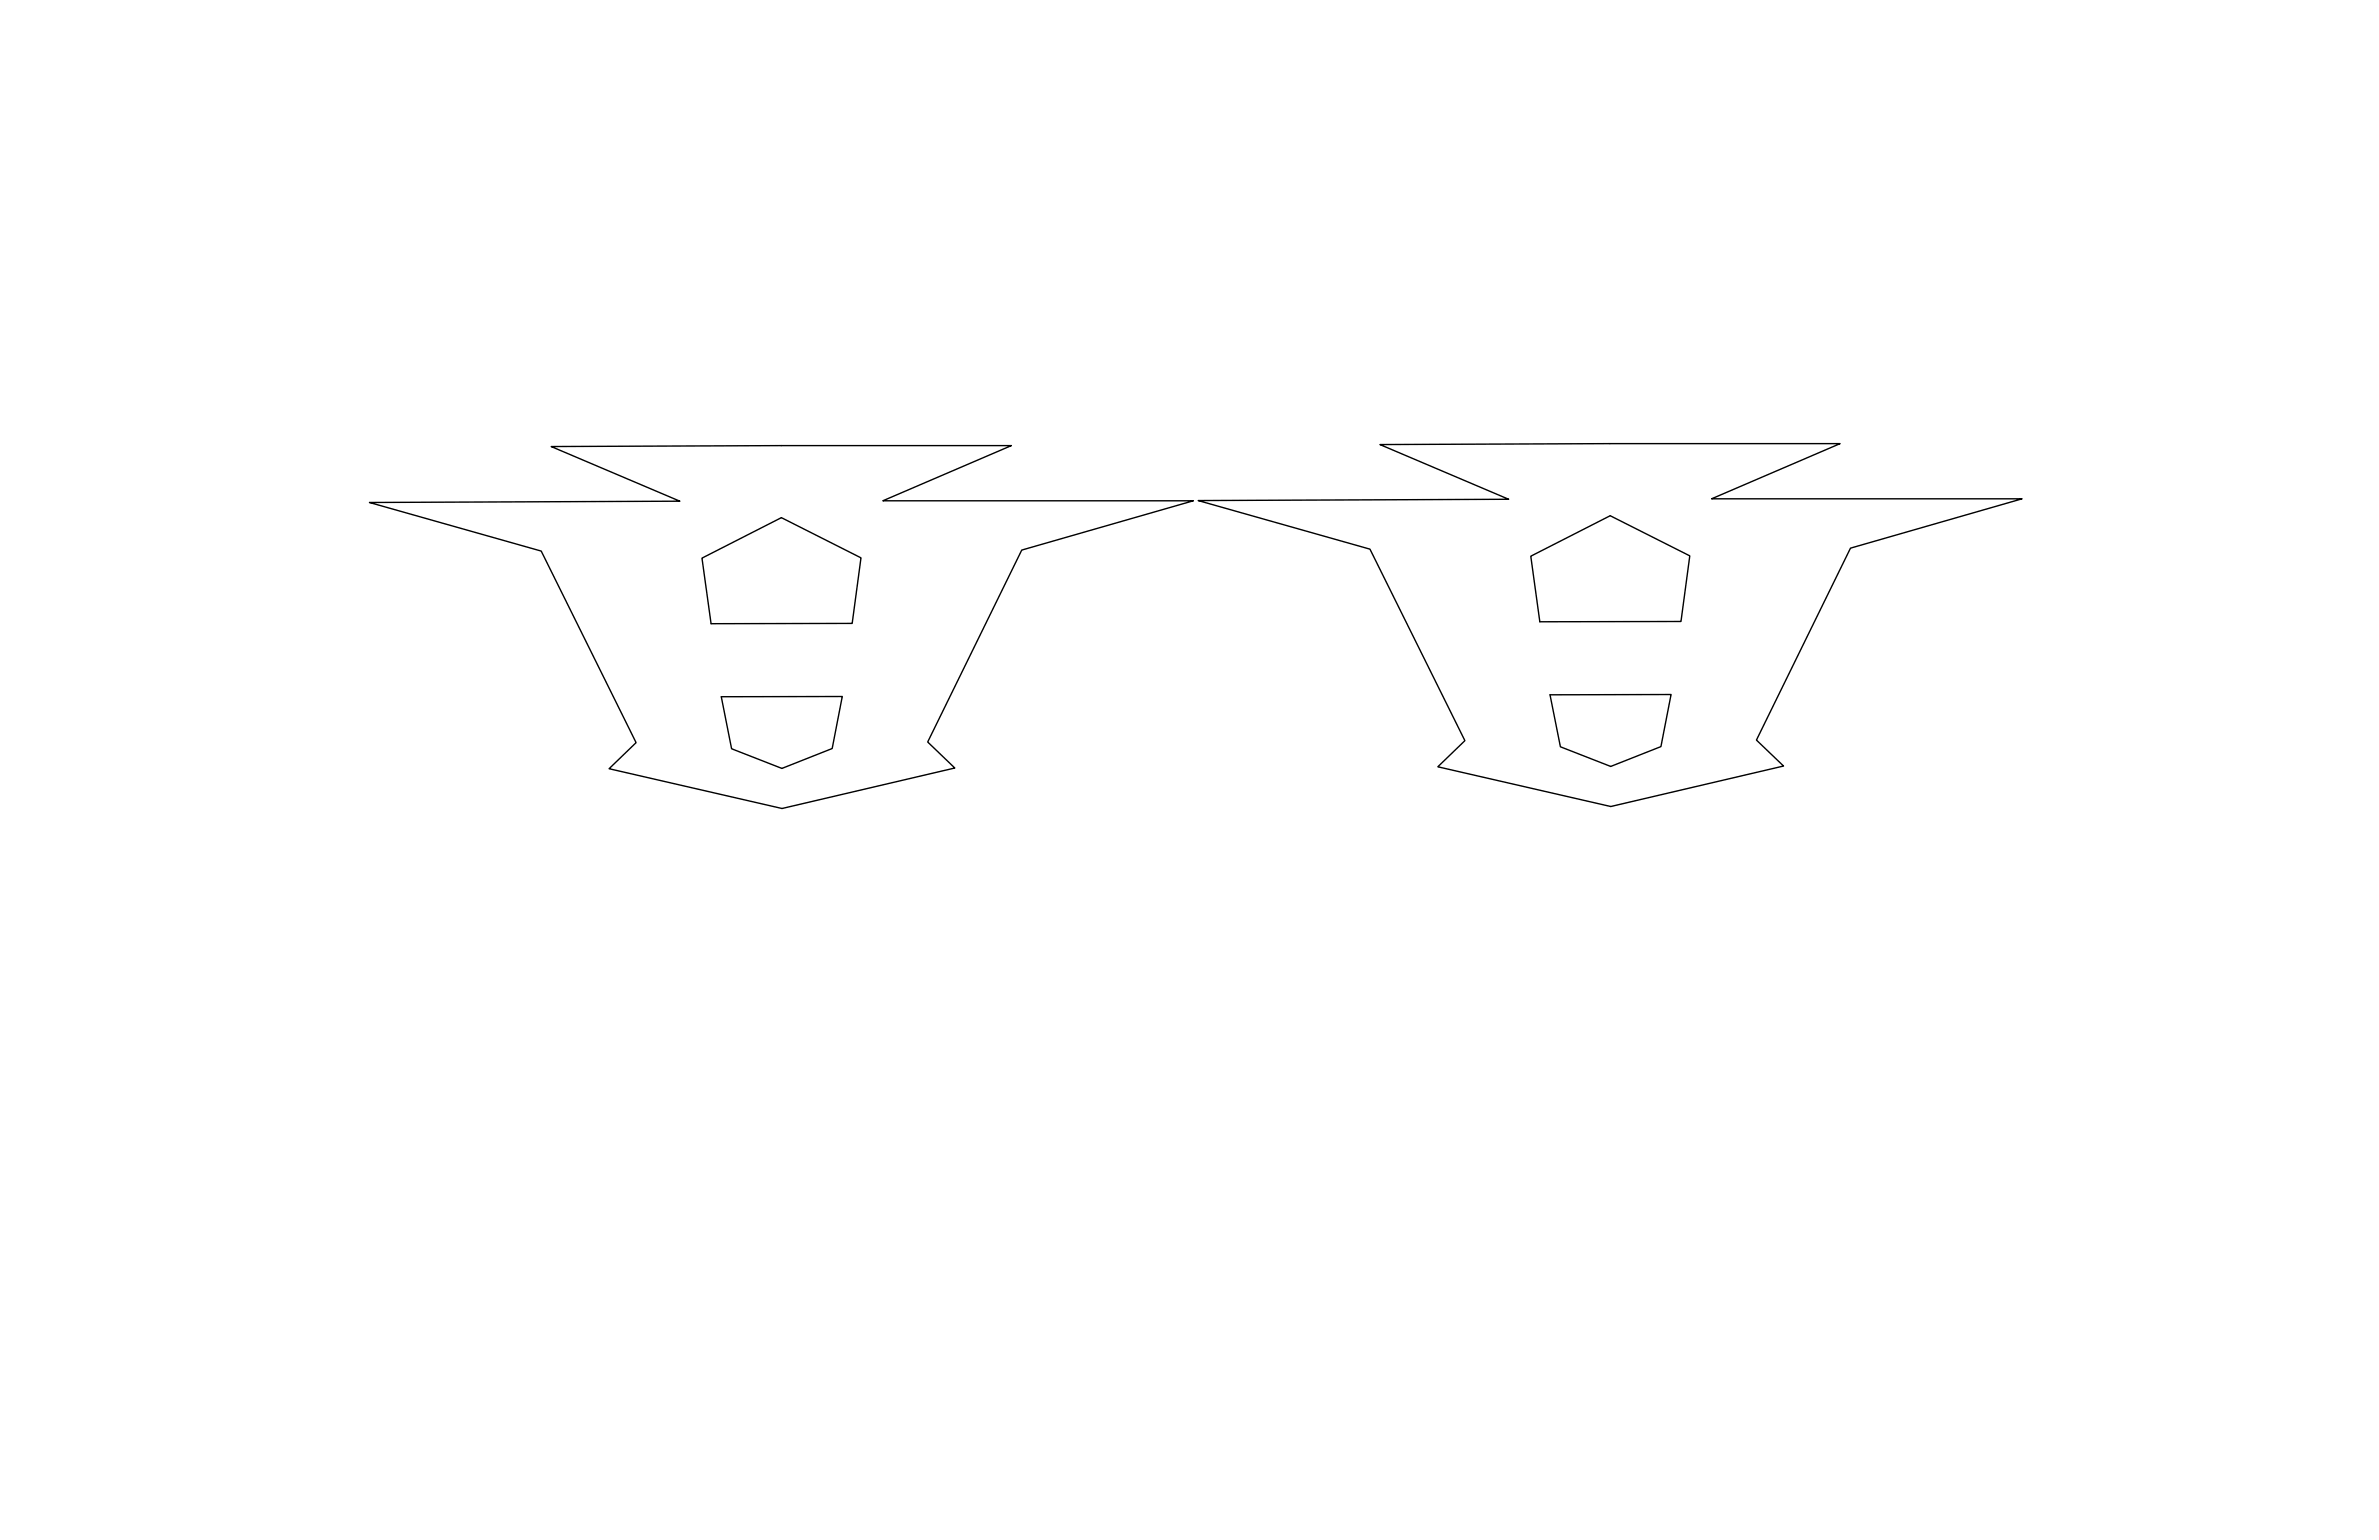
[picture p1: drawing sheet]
<svg xmlns="http://www.w3.org/2000/svg" width="864mm" height="559mm" viewBox="0 0 864 559" stroke-linecap="round" stroke-linejoin="round" font-family="sans-serif">
<!-- layer: Visible -->
<path d="M134.1 182.3l112.7-.4-46.7-19.9 83.5-.3h83.5l-46.6 20h112.7l-62.3 17.9-34.1 69.6 9.8 9.5-62.7 14.7-62.8-14.5 9.8-9.4-34.4-69.5zM435 181.6l112.7-.4-46.8-19.9 83.6-.3h83.5l-46.7 20h112.7l-62.3 17.9-34.1 69.6 9.8 9.5-62.7 14.7-62.8-14.5 9.9-9.4-34.5-69.5zM254.8 202.5l28.9-14.7 28.8 14.6-3.1 23.8-51.3 .1zM555.7 201.8l28.8-14.7 28.9 14.6-3.2 23.8-51.2 .1zM261.8 252.8l44-.1-3.7 18.9-18.3 7.2-18.2-7.1zM562.7 252.1l43.9-.1-3.7 18.9-18.2 7.2-18.3-7.1z" fill="none" stroke="#000" stroke-width=".51"/>
</svg>
